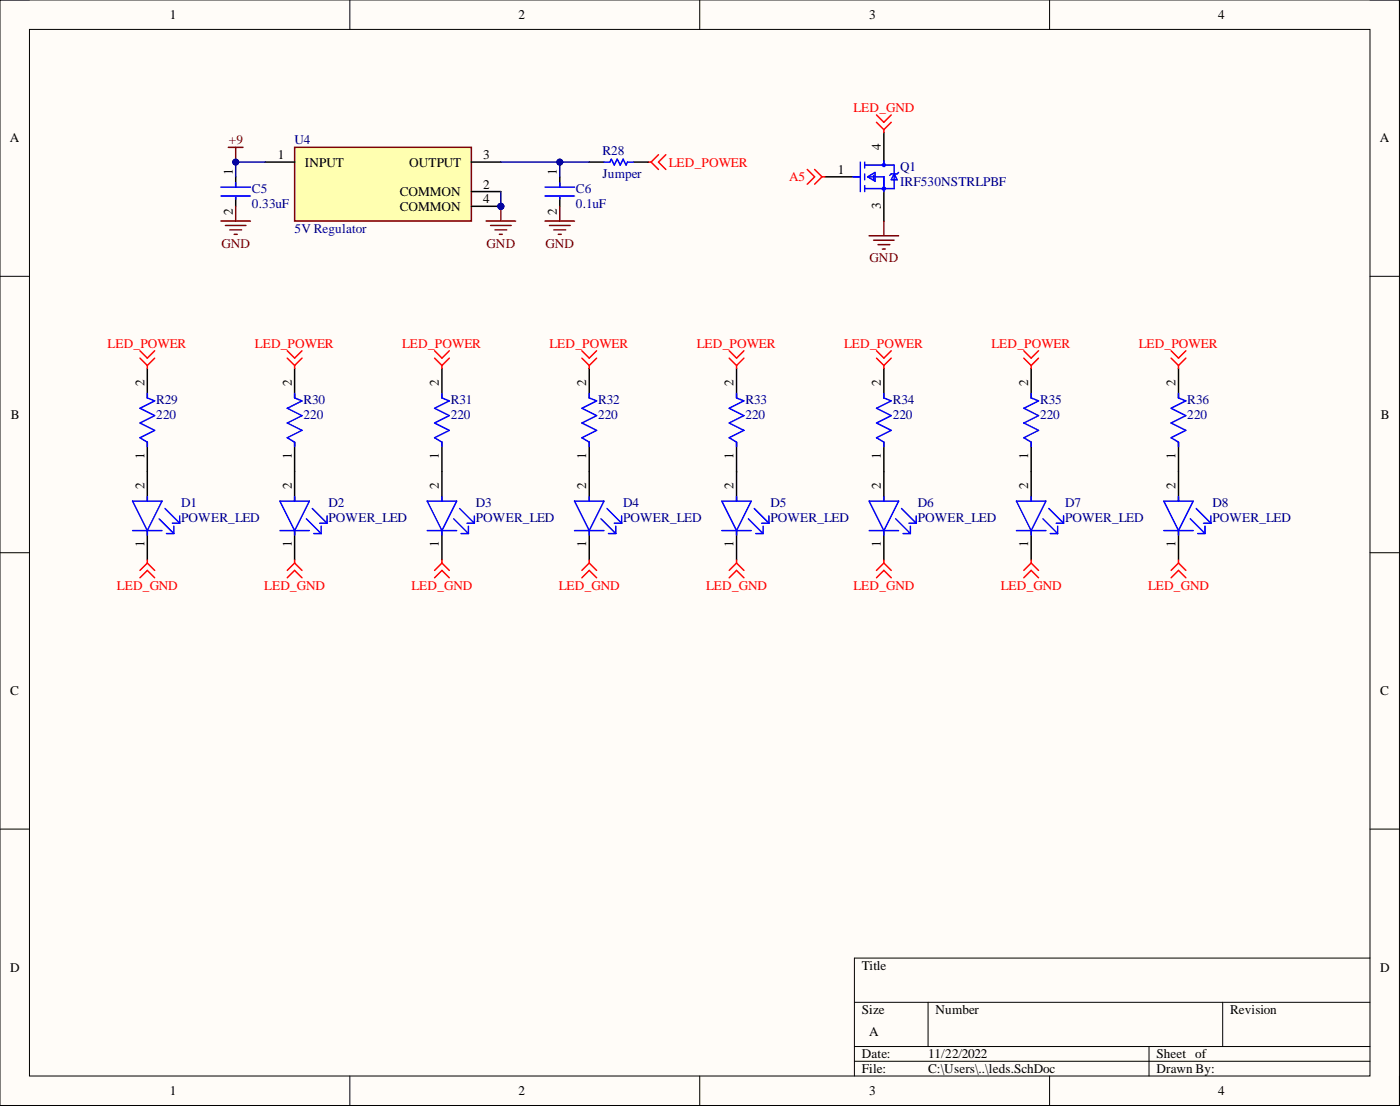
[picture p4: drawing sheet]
<svg xmlns="http://www.w3.org/2000/svg" width="241mm" height="190mm" viewBox="0 0 241 190" stroke-linecap="round" stroke-linejoin="round" font-family="sans-serif">
<defs><g id="words">
<g font-size="2.3">
<text x="29.3" y="3.3">1</text>
<text x="89.4" y="3.3">2</text>
<text x="149.8" y="3.3">3</text>
<text x="210" y="3.3">4</text>
<text x="1.7" y="24.5">A</text>
<text x="47.9" y="27.4">1</text>
<text x="52.6" y="28.7">INPUT</text>
<text x="70.5" y="28.7">OUTPUT</text>
<text x="83.3" y="27.4">3</text>
<text x="144.4" y="30">1</text>
<text x="151.8" y="25.9" transform="rotate(-90 151.8 25.9)">4</text>
<text x="237.8" y="24.5">A</text>
<text x="40.1" y="30.2" transform="rotate(-90 40.1 30.2)">1</text>
<text x="68.9" y="33.8">COMMON</text>
<text x="83.3" y="32.5">2</text>
<text x="83.3" y="35">4</text>
<text x="96" y="30.2" transform="rotate(-90 96 30.2)">1</text>
<text x="151.8" y="36" transform="rotate(-90 151.8 36)">3</text>
<text x="40.1" y="37.1" transform="rotate(-90 40.1 37.1)">2</text>
<text x="68.9" y="36.3">COMMON</text>
<text x="96" y="37.1" transform="rotate(-90 96 37.1)">2</text>
<text x="24.9" y="66.5" transform="rotate(-90 24.9 66.5)">2</text>
<text x="50.3" y="66.5" transform="rotate(-90 50.3 66.5)">2</text>
<text x="75.7" y="66.5" transform="rotate(-90 75.7 66.5)">2</text>
<text x="101.1" y="66.5" transform="rotate(-90 101.1 66.5)">2</text>
<text x="126.4" y="66.5" transform="rotate(-90 126.4 66.5)">2</text>
<text x="151.8" y="66.5" transform="rotate(-90 151.8 66.5)">2</text>
<text x="177.2" y="66.5" transform="rotate(-90 177.2 66.5)">2</text>
<text x="202.6" y="66.5" transform="rotate(-90 202.6 66.5)">2</text>
<text x="1.9" y="72.2">B</text>
<text x="238" y="72.2">B</text>
<text x="24.9" y="79" transform="rotate(-90 24.9 79)">1</text>
<text x="50.3" y="79" transform="rotate(-90 50.3 79)">1</text>
<text x="75.7" y="79" transform="rotate(-90 75.7 79)">1</text>
<text x="101.1" y="79" transform="rotate(-90 101.1 79)">1</text>
<text x="126.4" y="79" transform="rotate(-90 126.4 79)">1</text>
<text x="151.8" y="79" transform="rotate(-90 151.8 79)">1</text>
<text x="177.2" y="79" transform="rotate(-90 177.2 79)">1</text>
<text x="202.6" y="79" transform="rotate(-90 202.6 79)">1</text>
<text x="24.9" y="84.3" transform="rotate(-90 24.9 84.3)">2</text>
<text x="50.3" y="84.3" transform="rotate(-90 50.3 84.3)">2</text>
<text x="75.7" y="84.3" transform="rotate(-90 75.7 84.3)">2</text>
<text x="101.1" y="84.3" transform="rotate(-90 101.1 84.3)">2</text>
<text x="126.4" y="84.3" transform="rotate(-90 126.4 84.3)">2</text>
<text x="151.8" y="84.3" transform="rotate(-90 151.8 84.3)">2</text>
<text x="177.2" y="84.3" transform="rotate(-90 177.2 84.3)">2</text>
<text x="202.6" y="84.3" transform="rotate(-90 202.6 84.3)">2</text>
<text x="24.9" y="94.3" transform="rotate(-90 24.9 94.3)">1</text>
<text x="50.3" y="94.3" transform="rotate(-90 50.3 94.3)">1</text>
<text x="75.7" y="94.3" transform="rotate(-90 75.7 94.3)">1</text>
<text x="101.1" y="94.3" transform="rotate(-90 101.1 94.3)">1</text>
<text x="126.4" y="94.3" transform="rotate(-90 126.4 94.3)">1</text>
<text x="151.8" y="94.3" transform="rotate(-90 151.8 94.3)">1</text>
<text x="177.2" y="94.3" transform="rotate(-90 177.2 94.3)">1</text>
<text x="202.6" y="94.3" transform="rotate(-90 202.6 94.3)">1</text>
<text x="1.8" y="119.7">C</text>
<text x="237.9" y="119.7">C</text>
<text x="1.8" y="167.4">D</text>
<text x="148.5" y="167.1">Title</text>
<text x="237.9" y="167.4">D</text>
<text x="148.5" y="174.7">Size</text>
<text x="149.8" y="178.5">A</text>
<text x="161.2" y="174.7">Number</text>
<text x="212" y="174.7">Revision</text>
<text x="148.5" y="182.3">Date:</text>
<text x="148.5" y="184.8">File:</text>
<text x="160" y="182.3">11/22/2022</text>
<text x="160" y="184.8">C:\Users\..\leds.SchDoc</text>
<text x="199.3" y="182.3">Sheet of</text>
<text x="199.3" y="184.8">Drawn By:</text>
<text x="29.3" y="188.6">1</text>
<text x="89.4" y="188.6">2</text>
<text x="149.8" y="188.6">3</text>
<text x="210" y="188.6">4</text>
</g>
<g font-size="2.3" fill="#f00">
<text x="147.1" y="19.3">LED_GND</text>
<text x="115.3" y="28.7">LED_POWER</text>
<text x="136" y="31.2">A5</text>
<text x="18.5" y="59.9">LED_POWER</text>
<text x="43.9" y="59.9">LED_POWER</text>
<text x="69.3" y="59.9">LED_POWER</text>
<text x="94.7" y="59.9">LED_POWER</text>
<text x="120.1" y="59.9">LED_POWER</text>
<text x="145.5" y="59.9">LED_POWER</text>
<text x="170.9" y="59.9">LED_POWER</text>
<text x="196.3" y="59.9">LED_POWER</text>
<text x="20.1" y="101.5">LED_GND</text>
<text x="45.5" y="101.5">LED_GND</text>
<text x="70.9" y="101.5">LED_GND</text>
<text x="96.3" y="101.5">LED_GND</text>
<text x="121.7" y="101.5">LED_GND</text>
<text x="147.1" y="101.5">LED_GND</text>
<text x="172.5" y="101.5">LED_GND</text>
<text x="197.9" y="101.5">LED_GND</text>
</g>
<g font-size="2.3" fill="#800000">
<text x="39.4" y="24.9">+9</text>
<text x="38.2" y="42.6">GND</text>
<text x="83.9" y="42.6">GND</text>
<text x="94" y="42.6">GND</text>
<text x="149.9" y="45.2">GND</text>
</g>
<g font-size="2.3" fill="#000080">
<text x="50.8" y="24.9">U4</text>
<text x="103.8" y="26.6">R28</text>
<text x="155.1" y="29.4">Q1</text>
<text x="43.4" y="33.3">C5</text>
<text x="43.4" y="35.8">0.33uF</text>
<text x="99.3" y="33.3">C6</text>
<text x="99.3" y="35.8">0.1uF</text>
<text x="103.8" y="30.7">Jumper</text>
<text x="155.1" y="32">IRF530NSTRLPBF</text>
<text x="50.8" y="40.1">5V Regulator</text>
<text x="26.9" y="69.6">R29</text>
<text x="52.3" y="69.6">R30</text>
<text x="77.7" y="69.6">R31</text>
<text x="103.1" y="69.6">R32</text>
<text x="128.5" y="69.6">R33</text>
<text x="153.9" y="69.6">R34</text>
<text x="179.3" y="69.6">R35</text>
<text x="204.6" y="69.6">R36</text>
<text x="26.9" y="72.1">220</text>
<text x="52.3" y="72.1">220</text>
<text x="77.7" y="72.1">220</text>
<text x="103.1" y="72.1">220</text>
<text x="128.5" y="72.1">220</text>
<text x="153.9" y="72.1">220</text>
<text x="179.3" y="72.1">220</text>
<text x="204.6" y="72.1">220</text>
<text x="31.2" y="87.3">D1</text>
<text x="31.2" y="89.9">POWER_LED</text>
<text x="56.6" y="87.3">D2</text>
<text x="56.6" y="89.9">POWER_LED</text>
<text x="82" y="87.3">D3</text>
<text x="82" y="89.9">POWER_LED</text>
<text x="107.4" y="87.3">D4</text>
<text x="107.4" y="89.9">POWER_LED</text>
<text x="132.8" y="87.3">D5</text>
<text x="132.8" y="89.9">POWER_LED</text>
<text x="158.2" y="87.3">D6</text>
<text x="158.2" y="89.9">POWER_LED</text>
<text x="183.6" y="87.3">D7</text>
<text x="183.6" y="89.9">POWER_LED</text>
<text x="209" y="87.3">D8</text>
<text x="209" y="89.9">POWER_LED</text>
</g>
</g></defs>
<path d="M0 0h241.2v190.4h-241.2z" fill-rule="evenodd" fill="#fffcf8"/>
<path d="M0 0h241.2v190.4h-241.2z" fill="none" stroke="#000" stroke-width=".17"/>
<path d="M5.1 5.1h231v180.2h-231z" fill-rule="evenodd" fill="#fffcf8"/>
<g fill="none" stroke="#000" stroke-width=".17">
<path d="M0 0h5.1M60.3 0v5.1M120.6 0v5.1M180.9 0v5.1M236.1 0h5.1v5.1M5.1 5.1h231v180.2h-231zM0 47.6h5.1M236.1 47.6h5.1M0 95.2h5.1M236.1 95.2h5.1M0 142.8h5.1M236.1 142.8h5.1"/>
<path d="M147.3 172.6h88.8M160 172.6v7.7M210.7 172.6v7.7M236.1 165h-88.8v20.3M60.3 185.3v5.1M120.6 185.3v5.1M147.3 180.3h88.8M147.3 182.8h88.8M180.9 185.3v5.1M198 180.3v5M241.2 185.3v5.1"/>
</g>
<circle cx="86.3" cy="35.5" r=".51" fill="#000080"/>
<circle cx="86.3" cy="35.5" r=".51" fill="none" stroke="#000080" stroke-width=".17"/>
<path d="M50.8 25.4h30.4v12.7h-30.4z" fill-rule="evenodd" fill="#ffffb0"/>
<path d="M50.8 25.4h30.4v12.7h-30.4z" fill="none" stroke="#800000" stroke-width=".25"/>
<path d="M81.2 33h5.1M81.2 35.5h5.1" fill="none" stroke="#000" stroke-width=".25"/>
<circle cx="86.3" cy="35.5" r=".51" fill="#000080"/>
<circle cx="86.3" cy="35.5" r=".51" fill="none" stroke="#000080" stroke-width=".17"/>
<path d="M40.6 30.5v1.7M40.6 34v1.5M45.7 27.9h5.1M81.2 27.9h5.1M96.5 30.5v1.7M96.5 34v1.5" fill="none" stroke="#000" stroke-width=".25"/>
<path d="M38.1 32.2h5.1M38.1 33.8h5.1M40.6 31.5v.7M40.6 34v.3M93.9 32.2h5.1M93.9 33.8h5.1M96.5 31.5v.7M96.5 34v.3" fill="none" stroke="#00f" stroke-width=".25"/>
<path d="M83.8 38.1h5.1M84.5 38.8h3.6M85.3 39.6h2M86.3 35.5v2.6M93.9 38.1h5.1M94.7 38.8h3.6M95.5 39.6h2M96.5 35.5v2.6M86.1 40.4h.5M96.2 40.4h.5" fill="none" stroke="#800000" stroke-width=".25"/>
<circle cx="86.3" cy="35.5" r=".51" fill="#000080"/>
<circle cx="86.3" cy="35.5" r=".51" fill="none" stroke="#000080" stroke-width=".17"/>
<path d="M111.7 27.9h.5M112.2 27.9l1.3 1.3M113.5 26.6l-1.3 1.3M114.8 26.6l-1.3 1.3 1.3 1.3" fill="none" stroke="#f00" stroke-width=".25"/>
<path d="M38.1 38.1h5.1M38.8 38.8h3.6M39.4 25.4h2.5M39.6 39.6h2M40.6 25.4v2.5M40.6 35.5v2.6M40.4 40.4h.5" fill="none" stroke="#800000" stroke-width=".25"/>
<circle cx="40.6" cy="27.9" r=".51" fill="#000080"/>
<circle cx="40.6" cy="27.9" r=".51" fill="none" stroke="#000080" stroke-width=".17"/>
<path d="M101.6 27.9h2.5M109.2 27.9h2.5M142.2 30.5h5.1M152.3 22.8v5.1M152.3 33v5.1M25.4 63.5v5M25.4 76.2v10.1M25.4 91.4v5.1" fill="none" stroke="#000" stroke-width=".25"/>
<g fill="none" stroke="#00f" stroke-width=".25">
<path d="M104.1 27.9h1l.3-.5 .5 1 .5-1 .5 1 .5-1 .5 1 .3-.5h1M147 30.5h1.3M148.3 27.9v5.1M149 27.9v1M149 30v1M149 32v1M149 28.4h5.1v4.1h-5.1M149.5 30.5l1.3-.8v1.5zM149.8 30.5h2.5v2.5M150.6 30.2v.8M152.3 27.7v.7M154.1 30l.5 1h-1z"/>
<path d="M154.9 29.7l-.3 .3h-1l-.2 .2M25.4 67.8v.7l1.3 .6-2.6 1.2 2.6 1.3-2.6 1.3 2.6 1.2-2.6 1.3 1.3 .8v.7M22.9 86.3h5l-2.5 5.1zM22.9 91.4h5M25.4 85.6v.7M25.4 91.4v.8M27.4 89.4l2.6 2.5M28.4 87.6l2.6 2.5M28.7 91.9h1.3M29.7 90.1h1.3M30 90.6v1.3M31 88.9v1.2"/>
<circle cx="152.3" cy="32.5" r=".25"/>
<circle cx="152.3" cy="28.4" r=".25"/>
</g>
<g fill="none" stroke="#f00" stroke-width=".25">
<path d="M151.1 19.8l1.2 1.3 1.3-1.3M139.1 29.2l1.3 1.3-1.3 1.2M140.4 29.2l1.3 1.3M141.7 30.5l-1.3 1.2M141.7 30.5h.5M151.1 21.1l1.2 1.2M152.3 22.3v.5M153.6 21.1l-1.3 1.2M24.1 60.4l1.3 1.3 1.3-1.3M24.1 61.7l1.3 1.3M25.4 63v.5M26.7 61.7l-1.3 1.3"/>
<path d="M24.1 99.5l1.3-1.3 1.3 1.3M25.4 97l-1.3 1.2M25.4 97l1.3 1.2M25.4 96.5v.5"/>
</g>
<path d="M152.3 38.1v2.5M149.8 40.6h5.1M150.6 41.4h3.5M151.3 42.1h2.1M152.1 42.9h.5" fill="none" stroke="#800000" stroke-width=".25"/>
<path d="M86.3 33v2.5" fill="none" stroke="#000080" stroke-width=".25"/>
<circle cx="86.3" cy="35.5" r=".51" fill="#000080"/>
<circle cx="86.3" cy="35.5" r=".51" fill="none" stroke="#000080" stroke-width=".17"/>
<path d="M45.7 27.9h-5.1v2.6" fill="none" stroke="#000080" stroke-width=".25"/>
<circle cx="40.6" cy="27.9" r=".51" fill="#000080"/>
<circle cx="40.6" cy="27.9" r=".51" fill="none" stroke="#000080" stroke-width=".17"/>
<path d="M86.3 27.9h10.2v2.6" fill="none" stroke="#000080" stroke-width=".25"/>
<circle cx="96.5" cy="27.9" r=".51" fill="#000080"/>
<circle cx="96.5" cy="27.9" r=".51" fill="none" stroke="#000080" stroke-width=".17"/>
<path d="M96.5 27.9h5.1" fill="none" stroke="#000080" stroke-width=".25"/>
<circle cx="96.5" cy="27.9" r=".51" fill="#000080"/>
<circle cx="96.5" cy="27.9" r=".51" fill="none" stroke="#000080" stroke-width=".17"/>
<g fill="none" stroke="#000" stroke-width=".25">
<path d="M50.8 63.5v5M50.8 76.2v10.1M76.2 63.5v5M76.2 76.2v10.1M101.6 63.5v5M101.6 76.2v10.1M127 63.5v5M127 76.2v10.1M152.3 63.5v5M152.3 76.2v10.1M177.7 63.5v5M177.7 76.2v10.1"/>
<path d="M203.1 63.5v5M203.1 76.2v10.1M50.8 91.4v5.1M76.2 91.4v5.1M101.6 91.4v5.1M127 91.4v5.1M152.3 91.4v5.1M177.7 91.4v5.1M203.1 91.4v5.1"/>
</g>
<g fill="none" stroke="#00f" stroke-width=".25">
<path d="M50.8 67.8v.7l1.2 .6-2.5 1.2 2.5 1.3-2.5 1.3 2.5 1.2-2.5 1.3 1.3 .8v.7M76.2 67.8v.7l1.2 .6-2.5 1.2 2.5 1.3-2.5 1.3 2.5 1.2-2.5 1.3 1.3 .8v.7M101.6 67.8v.7l1.2 .6-2.5 1.2 2.5 1.3-2.5 1.3 2.5 1.2-2.5 1.3 1.3 .8v.7M127 67.8v.7l1.2 .6-2.5 1.2 2.5 1.3-2.5 1.3 2.5 1.2-2.5 1.3 1.3 .8v.7M152.3 67.8v.7l1.3 .6-2.5 1.2 2.5 1.3-2.5 1.3 2.5 1.2-2.5 1.3 1.2 .8v.7M177.7 67.8v.7l1.3 .6-2.5 1.2 2.5 1.3-2.5 1.3 2.5 1.2-2.5 1.3 1.2 .8v.7M203.1 67.8v.7l1.3 .6-2.5 1.2 2.5 1.3-2.5 1.3 2.5 1.2-2.5 1.3 1.2 .8v.7M48.2 86.3h5.1l-2.5 5.1zM48.2 91.4h5.1M50.8 85.6v.7M50.8 91.4v.8M52.8 89.4l2.6 2.5"/>
<path d="M53.8 87.6l2.6 2.5M54.1 91.9h1.3M55.1 90.1h1.3M55.4 90.6v1.3M56.4 88.9v1.2M73.6 86.3h5.1l-2.5 5.1zM73.6 91.4h5.1M76.2 85.6v.7M76.2 91.4v.8M78.2 89.4l2.5 2.5M79.2 87.6l2.6 2.5M79.5 91.9h1.2"/>
<path d="M80.5 90.1h1.3M80.7 90.6v1.3M81.8 88.9v1.2M99 86.3h5.1l-2.5 5.1zM99 91.4h5.1M101.6 85.6v.7M101.6 91.4v.8M103.6 89.4l2.5 2.5M104.6 87.6l2.5 2.5M104.9 91.9h1.2M105.9 90.1h1.2M106.1 90.6v1.3"/>
<path d="M107.1 88.9v1.2M124.4 86.3h5.1l-2.5 5.1zM124.4 91.4h5.1M127 85.6v.7M127 91.4v.8M129 89.4l2.5 2.5M130 87.6l2.5 2.5M130.3 91.9h1.2M131.3 90.1h1.2M131.5 90.6v1.3M132.5 88.9v1.2M149.8 86.3h5.1l-2.6 5.1z"/>
<path d="M149.8 91.4h5.1M152.3 85.6v.7M152.3 91.4v.8M154.4 89.4l2.5 2.5M155.4 87.6l2.5 2.5M155.6 91.9h1.3M156.7 90.1h1.2M156.9 90.6v1.3M157.9 88.9v1.2M175.2 86.3h5.1l-2.6 5.1zM175.2 91.4h5.1M177.7 85.6v.7"/>
<path d="M177.7 91.4v.8M179.8 89.4l2.5 2.5M180.8 87.6l2.5 2.5M181 91.9h1.3M182 90.1h1.3M182.3 90.6v1.3M183.3 88.9v1.2M200.6 86.3h5.1l-2.6 5.1zM200.6 91.4h5.1M203.1 85.6v.7M203.1 91.4v.8M205.2 89.4l2.5 2.5"/>
<path d="M206.2 87.6l2.5 2.5M206.4 91.9h1.3M207.4 90.1h1.3M207.7 90.6v1.3M208.7 88.9v1.2"/>
</g>
<g fill="none" stroke="#f00" stroke-width=".25">
<path d="M49.5 60.4l1.3 1.3 1.2-1.3M49.5 61.7l1.3 1.3M50.8 63v.5M52 61.7l-1.2 1.3M74.9 60.4l1.3 1.3 1.2-1.3M74.9 61.7l1.3 1.3M76.2 63v.5M77.4 61.7l-1.2 1.3M100.3 60.4l1.3 1.3 1.2-1.3M100.3 61.7l1.3 1.3M101.6 63v.5M102.8 61.7l-1.2 1.3"/>
<path d="M125.7 60.4l1.3 1.3 1.2-1.3M125.7 61.7l1.3 1.3M127 63v.5M128.2 61.7l-1.2 1.3M151.1 60.4l1.2 1.3 1.3-1.3M151.1 61.7l1.2 1.3M152.3 63v.5M153.6 61.7l-1.3 1.3M176.5 60.4l1.2 1.3 1.3-1.3M176.5 61.7l1.2 1.3M177.7 63v.5M179 61.7l-1.3 1.3"/>
<path d="M201.9 60.4l1.2 1.3 1.3-1.3M201.9 61.7l1.2 1.3M203.1 63v.5M204.4 61.7l-1.3 1.3M49.5 99.5l1.3-1.3 1.2 1.3M50.8 97l-1.3 1.2M50.8 97l1.2 1.2M50.8 96.5v.5M74.9 99.5l1.3-1.3 1.2 1.3M76.2 97l-1.3 1.2M76.2 97l1.2 1.2M76.2 96.5v.5"/>
<path d="M100.3 99.5l1.3-1.3 1.2 1.3M101.6 97l-1.3 1.2M101.6 97l1.2 1.2M101.6 96.5v.5M125.7 99.5l1.3-1.3 1.2 1.3M127 97l-1.3 1.2M127 97l1.2 1.2M127 96.5v.5M151.1 99.5l1.2-1.3 1.3 1.3M152.3 97l-1.2 1.2M152.3 97l1.3 1.2M152.3 96.5v.5"/>
<path d="M176.5 99.5l1.2-1.3 1.3 1.3M177.7 97l-1.2 1.2M177.7 97l1.3 1.2M177.7 96.5v.5M201.9 99.5l1.2-1.3 1.3 1.3M203.1 97l-1.2 1.2M203.1 97l1.3 1.2M203.1 96.5v.5"/>
</g>
<use href="#words"/>
</svg>
